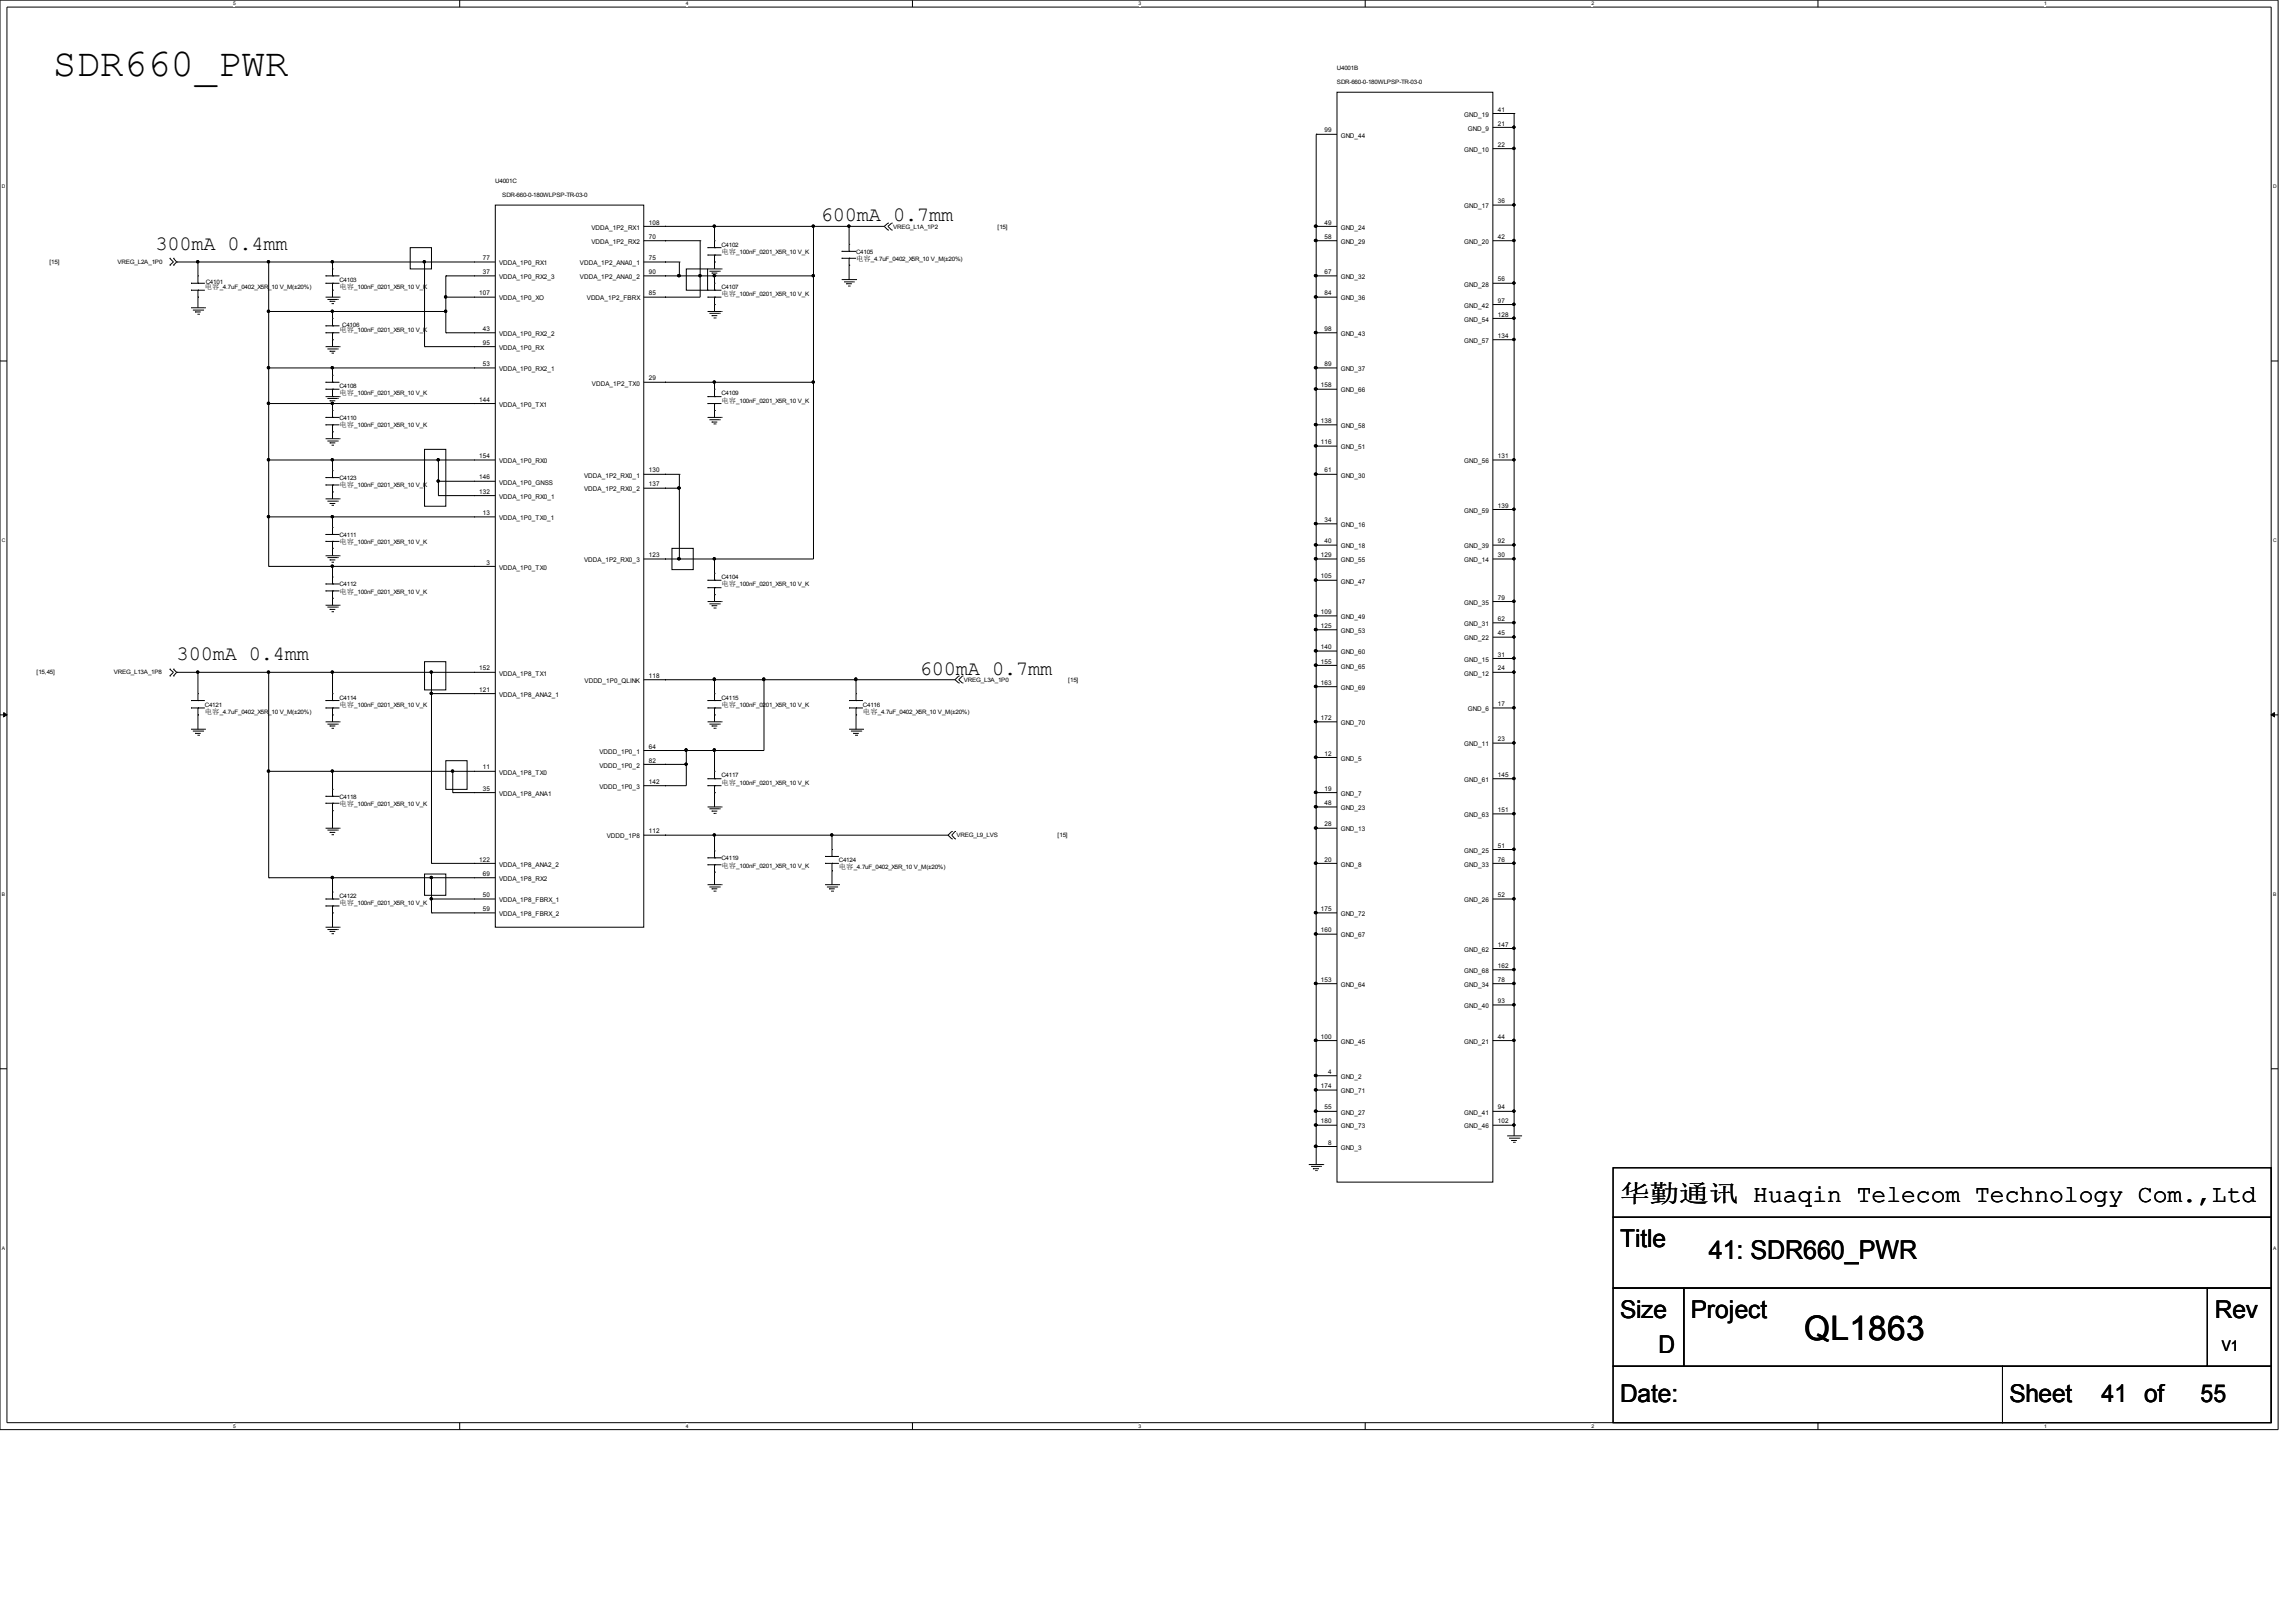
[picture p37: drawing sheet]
<svg xmlns="http://www.w3.org/2000/svg" width="420mm" height="297mm" viewBox="0 0 420 297" stroke-linecap="round" stroke-linejoin="round" font-family="sans-serif">
<defs><g id="words">
<text font-size="7.2" x="9.7" y="14">SDR660_PWR</text>
<text font-size="6.2" x="330.3" y="245.2">QL1863</text>
<text font-size="4.7" x="312.8" y="230.5">41: SDR660_PWR</text>
<g font-size="4.5">
<text x="296.6" y="220">华勤通讯 Huaqin Telecom Technology Com.,Ltd</text>
<text x="296.6" y="228.2">Title</text>
<text x="296.6" y="241.2">Size</text>
<text x="309.5" y="241.2">Project</text>
<text x="405.5" y="241.2">Rev</text>
<text x="303.6" y="247.6">D</text>
<text x="296.6" y="256.7">Date:</text>
<text x="367.9" y="256.7">Sheet</text>
<text x="384.7" y="256.7">41 of</text>
<text x="402.8" y="256.7">55</text>
</g>
<g font-size="3.7">
<text x="150.3" y="40.5">600mA 0.7mm</text>
<text x="28.4" y="45.7">300mA 0.4mm</text>
<text x="32.3" y="120.8">300mA 0.4mm</text>
<text x="168.4" y="123.5">600mA 0.7mm</text>
</g>
<text font-size="2.7" x="406.7" y="247.3">V1</text>
<g font-size="1.3">
<text x="132.1" y="46.4">电容</text>
<text x="156.7" y="47.8">电容</text>
<text x="37.5" y="52.9">电容</text>
<text x="62.1" y="52.9">电容</text>
<text x="132.1" y="54.2">电容</text>
<text x="62.1" y="60.7">电容</text>
<text x="62.1" y="72.3">电容</text>
<text x="132.1" y="73.7">电容</text>
<text x="62.1" y="78.2">电容</text>
<text x="62.1" y="89.2">电容</text>
<text x="62.1" y="99.6">电容</text>
<text x="132.1" y="107.3">电容</text>
<text x="62.1" y="108.7">电容</text>
<text x="37.5" y="130.7">电容</text>
<text x="62.1" y="129.3">电容</text>
<text x="132.1" y="129.3">电容</text>
<text x="158" y="130.7">电容</text>
<text x="132.1" y="143.6">电容</text>
<text x="62.1" y="147.5">电容</text>
<text x="132.1" y="158.8">电容</text>
<text x="153.6" y="159.1">电容</text>
<text x="62.1" y="165.6">电容</text>
</g>
<g font-size="1.2">
<text x="268.1" y="21.4">GND_19</text>
<text x="268.7" y="23.9">GND_9</text>
<text x="274.2" y="20.4">41</text>
<text x="274.2" y="23">21</text>
<text x="242.5" y="24.2">99</text>
<text x="245.4" y="25.2">GND_44</text>
<text x="268.1" y="27.8">GND_10</text>
<text x="274.2" y="26.9">22</text>
<text x="118.8" y="41.1">108</text>
<text x="242.5" y="41.1">49</text>
<text x="268.1" y="38.1">GND_17</text>
<text x="274.2" y="37.2">36</text>
<text x="88.4" y="47.6">77</text>
<text x="108.3" y="44.6">VDDA_1P2_RX2</text>
<text x="108.3" y="42">VDDA_1P2_RX1</text>
<text x="118.8" y="43.7">70</text>
<text x="118.8" y="47.6">75</text>
<text x="242.5" y="43.7">58</text>
<text x="245.4" y="42">GND_24</text>
<text x="245.4" y="44.6">GND_29</text>
<text x="268.1" y="44.6">GND_20</text>
<text x="274.2" y="43.7">42</text>
<text x="88.4" y="50.2">37</text>
<text x="91.4" y="48.5">VDDA_1P0_RX1</text>
<text x="91.4" y="51.1">VDDA_1P0_RX2_3</text>
<text x="106.2" y="48.5">VDDA_1P2_ANA0_1</text>
<text x="106.2" y="51.1">VDDA_1P2_ANA0_2</text>
<text x="118.8" y="50.2">90</text>
<text x="242.5" y="50.2">67</text>
<text x="245.4" y="51.1">GND_32</text>
<text x="268.1" y="52.4">GND_28</text>
<text x="274.2" y="51.5">56</text>
<text x="87.7" y="54">107</text>
<text x="91.4" y="55">VDDA_1P0_XO</text>
<text x="107.4" y="55">VDDA_1P2_FBRX</text>
<text x="118.8" y="54">85</text>
<text x="242.5" y="54">84</text>
<text x="245.4" y="55">GND_36</text>
<text x="268.1" y="56.3">GND_42</text>
<text x="268.1" y="58.9">GND_54</text>
<text x="274.2" y="55.4">97</text>
<text x="274.2" y="57.9">128</text>
<text x="88.4" y="60.6">43</text>
<text x="88.4" y="63.1">95</text>
<text x="91.4" y="61.5">VDDA_1P0_RX2_2</text>
<text x="91.4" y="64">VDDA_1P0_RX</text>
<text x="242.5" y="60.6">98</text>
<text x="245.4" y="61.5">GND_43</text>
<text x="268.1" y="62.8">GND_57</text>
<text x="274.2" y="61.8">134</text>
<text x="88.4" y="67">53</text>
<text x="91.4" y="67.9">VDDA_1P0_RX2_1</text>
<text x="108.4" y="70.6">VDDA_1P2_TX0</text>
<text x="118.8" y="69.6">29</text>
<text x="241.8" y="70.9">158</text>
<text x="242.5" y="67">89</text>
<text x="245.4" y="67.9">GND_37</text>
<text x="245.4" y="71.8">GND_66</text>
<text x="87.7" y="73.5">144</text>
<text x="91.4" y="74.5">VDDA_1P0_TX1</text>
<text x="241.8" y="77.4">138</text>
<text x="87.7" y="83.8">154</text>
<text x="241.8" y="81.3">116</text>
<text x="245.4" y="78.3">GND_58</text>
<text x="245.4" y="82.2">GND_51</text>
<text x="274.2" y="83.8">131</text>
<text x="87.7" y="87.7">146</text>
<text x="91.4" y="84.8">VDDA_1P0_RX0</text>
<text x="91.4" y="88.7">VDDA_1P0_GNSS</text>
<text x="106.9" y="87.4">VDDA_1P2_RX0_1</text>
<text x="106.9" y="89.9">VDDA_1P2_RX0_2</text>
<text x="118.8" y="86.5">130</text>
<text x="118.8" y="89">137</text>
<text x="242.5" y="86.5">61</text>
<text x="245.4" y="87.4">GND_30</text>
<text x="268.1" y="84.8">GND_56</text>
<text x="87.7" y="90.4">132</text>
<text x="88.4" y="94.3">13</text>
<text x="91.4" y="95.2">VDDA_1P0_TX0_1</text>
<text x="91.4" y="91.3">VDDA_1P0_RX0_1</text>
<text x="242.5" y="95.5">34</text>
<text x="268.1" y="93.8">GND_59</text>
<text x="274.2" y="92.9">139</text>
<text x="118.8" y="102">123</text>
<text x="241.8" y="102">129</text>
<text x="242.5" y="99.4">40</text>
<text x="245.4" y="96.5">GND_16</text>
<text x="245.4" y="100.4">GND_18</text>
<text x="268.1" y="100.4">GND_39</text>
<text x="274.2" y="99.4">92</text>
<text x="274.2" y="102">30</text>
<text x="89.1" y="103.3">3</text>
<text x="91.4" y="104.3">VDDA_1P0_TX0</text>
<text x="106.9" y="102.9">VDDA_1P2_RX0_3</text>
<text x="241.8" y="105.9">105</text>
<text x="245.4" y="102.9">GND_55</text>
<text x="245.4" y="106.8">GND_47</text>
<text x="268.1" y="102.9">GND_14</text>
<text x="241.8" y="112.4">109</text>
<text x="245.4" y="113.3">GND_49</text>
<text x="268.1" y="110.7">GND_35</text>
<text x="274.2" y="109.8">79</text>
<text x="274.2" y="113.7">62</text>
<text x="241.8" y="114.9">125</text>
<text x="241.8" y="118.8">140</text>
<text x="245.4" y="115.9">GND_53</text>
<text x="245.4" y="119.7">GND_60</text>
<text x="268.1" y="114.6">GND_31</text>
<text x="268.1" y="117.2">GND_22</text>
<text x="274.2" y="116.3">45</text>
<text x="87.7" y="122.7">152</text>
<text x="91.4" y="123.6">VDDA_1P8_TX1</text>
<text x="107" y="125">VDDD_1P0_QLINK</text>
<text x="118.8" y="124.1">118</text>
<text x="241.8" y="121.4">155</text>
<text x="241.8" y="125.3">163</text>
<text x="245.4" y="122.4">GND_65</text>
<text x="268.1" y="121.1">GND_15</text>
<text x="268.1" y="123.6">GND_12</text>
<text x="274.2" y="120.2">31</text>
<text x="274.2" y="122.7">24</text>
<text x="87.7" y="126.6">121</text>
<text x="91.4" y="127.5">VDDA_1P8_ANA2_1</text>
<text x="241.8" y="131.8">172</text>
<text x="245.4" y="126.3">GND_69</text>
<text x="268.7" y="130.2">GND_6</text>
<text x="274.2" y="129.2">17</text>
<text x="109.7" y="138">VDDD_1P0_1</text>
<text x="118.8" y="137">64</text>
<text x="245.4" y="132.7">GND_70</text>
<text x="268.1" y="136.6">GND_11</text>
<text x="274.2" y="135.7">23</text>
<text x="88.4" y="140.8">11</text>
<text x="91.4" y="141.8">VDDA_1P8_TX0</text>
<text x="109.7" y="140.5">VDDD_1P0_2</text>
<text x="118.8" y="139.6">82</text>
<text x="118.8" y="143.5">142</text>
<text x="242.5" y="138.3">12</text>
<text x="245.4" y="139.2">GND_5</text>
<text x="268.1" y="143.1">GND_61</text>
<text x="274.2" y="142.2">145</text>
<text x="88.4" y="144.7">35</text>
<text x="91.4" y="145.7">VDDA_1P8_ANA1</text>
<text x="109.7" y="144.4">VDDD_1P0_3</text>
<text x="242.5" y="144.7">19</text>
<text x="242.5" y="147.3">48</text>
<text x="245.4" y="145.7">GND_7</text>
<text x="245.4" y="148.3">GND_23</text>
<text x="268.1" y="149.5">GND_63</text>
<text x="274.2" y="148.6">151</text>
<text x="111.1" y="153.4">VDDD_1P8</text>
<text x="118.8" y="152.5">112</text>
<text x="242.5" y="151.2">28</text>
<text x="245.4" y="152.2">GND_13</text>
<text x="274.2" y="155.1">51</text>
<text x="87.7" y="157.7">122</text>
<text x="88.4" y="160.3">69</text>
<text x="91.4" y="158.6">VDDA_1P8_ANA2_2</text>
<text x="91.4" y="161.2">VDDA_1P8_RX2</text>
<text x="242.5" y="157.7">20</text>
<text x="245.4" y="158.6">GND_8</text>
<text x="268.1" y="156.1">GND_25</text>
<text x="268.1" y="158.6">GND_33</text>
<text x="274.2" y="157.7">76</text>
<text x="88.4" y="164.2">50</text>
<text x="88.4" y="166.7">59</text>
<text x="91.4" y="165.1">VDDA_1P8_FBRX_1</text>
<text x="91.4" y="167.7">VDDA_1P8_FBRX_2</text>
<text x="241.8" y="166.7">175</text>
<text x="245.4" y="167.7">GND_72</text>
<text x="268.1" y="165.1">GND_26</text>
<text x="274.2" y="164.2">52</text>
<text x="241.8" y="170.6">160</text>
<text x="245.4" y="171.6">GND_67</text>
<text x="274.2" y="173.3">147</text>
<text x="241.8" y="179.7">153</text>
<text x="268.1" y="174.2">GND_62</text>
<text x="268.1" y="178.1">GND_68</text>
<text x="274.2" y="177.2">162</text>
<text x="274.2" y="179.7">78</text>
<text x="245.4" y="180.6">GND_64</text>
<text x="268.1" y="180.6">GND_34</text>
<text x="268.1" y="184.5">GND_40</text>
<text x="274.2" y="183.6">93</text>
<text x="241.8" y="190.1">100</text>
<text x="245.4" y="191">GND_45</text>
<text x="268.1" y="191">GND_21</text>
<text x="274.2" y="190.1">44</text>
<text x="243.2" y="196.5">4</text>
<text x="245.4" y="197.5">GND_2</text>
<text x="241.8" y="199.2">174</text>
<text x="242.5" y="203.1">55</text>
<text x="245.4" y="200.1">GND_71</text>
<text x="245.4" y="204">GND_27</text>
<text x="268.1" y="204">GND_41</text>
<text x="274.2" y="203.1">94</text>
<text x="241.8" y="205.6">180</text>
<text x="243.2" y="209.5">8</text>
<text x="245.4" y="206.5">GND_73</text>
<text x="268.1" y="206.5">GND_46</text>
<text x="274.2" y="205.6">102</text>
<text x="245.4" y="210.4">GND_3</text>
</g>
<g font-size="1.1">
<text x="244.8" y="12.7">U4001B</text>
<text x="244.8" y="15.4">SDR-660-0-180WLPSP-TR-03-0</text>
<text x="90.7" y="33.5">U4001C</text>
<text x="91.9" y="36.1">SDR-660-0-180WLPSP-TR-03-0</text>
<text x="163.5" y="41.9">VREG_L1A_1P2</text>
<text x="182.6" y="41.9">[15]</text>
<text x="132.1" y="45.2">C4102</text>
<text x="134.8" y="46.4">_100nF_0201_X5R_10 V_K</text>
<text x="156.7" y="46.4">C4105</text>
<text x="159.4" y="47.8">_4.7uF_0402_X5R_10 V_M(±20%)</text>
<text x="9.1" y="48.3">[15]</text>
<text x="21.5" y="48.3">VREG_L2A_1P0</text>
<text x="37.7" y="52">C4101</text>
<text x="40.2" y="52.9">_4.7uF_0402_X5R_10 V_M(±20%)</text>
<text x="62.1" y="51.6">C4103</text>
<text x="64.9" y="52.9">_100nF_0201_X5R_10 V_K</text>
<text x="132.1" y="52.9">C4107</text>
<text x="62.7" y="59.8">C4106</text>
<text x="134.8" y="54.2">_100nF_0201_X5R_10 V_K</text>
<text x="64.9" y="60.7">_100nF_0201_X5R_10 V_K</text>
<text x="62.1" y="71.1">C4108</text>
<text x="62.1" y="76.9">C4110</text>
<text x="64.9" y="72.3">_100nF_0201_X5R_10 V_K</text>
<text x="132.1" y="72.3">C4109</text>
<text x="134.8" y="73.7">_100nF_0201_X5R_10 V_K</text>
<text x="64.9" y="78.2">_100nF_0201_X5R_10 V_K</text>
<text x="62.1" y="87.9">C4123</text>
<text x="64.9" y="89.2">_100nF_0201_X5R_10 V_K</text>
<text x="62.1" y="98.2">C4111</text>
<text x="64.9" y="99.6">_100nF_0201_X5R_10 V_K</text>
<text x="62.1" y="107.3">C4112</text>
<text x="132.1" y="106">C4104</text>
<text x="134.8" y="107.3">_100nF_0201_X5R_10 V_K</text>
<text x="64.9" y="108.7">_100nF_0201_X5R_10 V_K</text>
<text x="6.7" y="123.4">[15,45]</text>
<text x="20.8" y="123.4">VREG_L13A_1P8</text>
<text x="176.4" y="124.8">VREG_L3A_1P0</text>
<text x="195.6" y="124.8">[15]</text>
<text x="37.5" y="129.3">C4121</text>
<text x="40.2" y="130.7">_4.7uF_0402_X5R_10 V_M(±20%)</text>
<text x="62.1" y="128">C4114</text>
<text x="64.9" y="129.3">_100nF_0201_X5R_10 V_K</text>
<text x="132.1" y="128">C4115</text>
<text x="134.8" y="129.3">_100nF_0201_X5R_10 V_K</text>
<text x="158" y="129.3">C4116</text>
<text x="160.7" y="130.7">_4.7uF_0402_X5R_10 V_M(±20%)</text>
<text x="132.1" y="142.3">C4117</text>
<text x="134.8" y="143.6">_100nF_0201_X5R_10 V_K</text>
<text x="62.1" y="146.2">C4118</text>
<text x="64.9" y="147.5">_100nF_0201_X5R_10 V_K</text>
<text x="175.1" y="153.3">VREG_L9_LVS</text>
<text x="193.6" y="153.3">[15]</text>
<text x="132.1" y="157.4">C4119</text>
<text x="134.8" y="158.8">_100nF_0201_X5R_10 V_K</text>
<text x="153.6" y="157.8">C4124</text>
<text x="156.3" y="159.1">_4.7uF_0402_X5R_10 V_M(±20%)</text>
<text x="62.1" y="164.4">C4122</text>
<text x="64.9" y="165.6">_100nF_0201_X5R_10 V_K</text>
</g>
<g font-size=".9">
<text x="42.7" y="1">5</text>
<text x="125.6" y="1">4</text>
<text x="208.4" y="1">3</text>
<text x="291.3" y="1">2</text>
<text x="374.2" y="1">1</text>
<text x=".3" y="34.4">D</text>
<text x="416.1" y="34.4">D</text>
<text x=".3" y="99.2">C</text>
<text x="416.1" y="99.2">C</text>
<text x=".3" y="163.9">B</text>
<text x="416.1" y="163.9">B</text>
<text x=".3" y="228.7">A</text>
<text x="416.1" y="228.7">A</text>
<text x="42.7" y="261.3">5</text>
<text x="125.6" y="261.3">4</text>
<text x="208.4" y="261.3">3</text>
<text x="291.3" y="261.3">2</text>
<text x="374.2" y="261.3">1</text>
</g>
</g></defs>
<path d="M0 0h417.1v261.6h-417.1zM1.3 1.3h414.5v259.1h-414.5z" fill="none" stroke="#000" stroke-width=".18"/>
<g fill="#fff">
<path d="M42.7 .2h.3v.9h-.3z"/>
<path d="M42.7 260.5h.3v1h-.3z"/>
</g>
<path d="M84.2 0v1.3M84.2 260.4v1.2" fill="none" stroke="#000" stroke-width=".18"/>
<g fill="#fff">
<path d="M125.6 .2h.3v.9h-.3z"/>
<path d="M125.6 260.5h.3v1h-.3z"/>
</g>
<path d="M167 0v1.3M167 260.4v1.2" fill="none" stroke="#000" stroke-width=".18"/>
<g fill="#fff">
<path d="M208.4 .2h.4v.9h-.4z"/>
<path d="M208.4 260.5h.4v1h-.4z"/>
</g>
<path d="M249.9 0v1.3M249.9 260.4v1.2" fill="none" stroke="#000" stroke-width=".18"/>
<g fill="#fff">
<path d="M291.3 .2h.4v.9h-.4z"/>
<path d="M291.3 260.5h.4v1h-.4z"/>
</g>
<path d="M332.8 0v1.3M332.8 260.4v1.2" fill="none" stroke="#000" stroke-width=".18"/>
<g fill="#fff">
<path d="M374.2 .2h.4v.9h-.4z"/>
<path d="M374.2 260.5h.4v1h-.4z"/>
<path d="M.3 33.6h.5v1h-.5z"/>
<path d="M416.1 33.6h.5v1h-.5z"/>
<path d="M.3 98.4h.5v.9h-.5z"/>
<path d="M416.1 98.4h.5v.9h-.5z"/>
</g>
<path d="M0 66.1h1.3M415.8 66.1h1.3" fill="none" stroke="#000" stroke-width=".18"/>
<g fill="#fff">
<path d="M.3 163.2h.5v.9h-.5z"/>
<path d="M416.1 163.2h.5v.9h-.5z"/>
</g>
<path d="M0 130.8h1.3M415.8 130.8h1.3" fill="none" stroke="#000" stroke-width=".18"/>
<path d="M.7 130.4l.6 .4-.6 .4zM415.8 130.8l.6-.4v.8z" fill="#000" stroke="#000" stroke-width=".18"/>
<g fill="#fff">
<path d="M.3 228h.5v.9h-.5z"/>
<path d="M416.1 228h.5v.9h-.5z"/>
</g>
<g fill="none" stroke="#000" stroke-width=".18">
<path d="M244.8 16.9h28.5v199.5h-28.5zM90.7 37.5h27.2v132.2h-27.2zM241 24.6h.1M241 24.6h3.8M241 24.6v188.5M273.3 20.8h3.9M273.3 23.3h3.9M273.3 27.2h3.9M273.3 37.5h3.9M277.2 20.8h.1M277.2 23.3h.1M277.2 27.2h.1"/>
<path d="M277.2 37.5h.1M277.2 20.8v187.1M31.1 47.3h.1M31.1 48.5h.1M31.1 47.3l.6 .6-.6 .6M31.7 48.5h.1M31.7 47.3h.1M31.7 47.3l.6 .6M32.3 47.9h.1M32.3 47.9l-.6 .6M32.3 47.9h58.4M35 51.8h.1"/>
<path d="M35 53.1h.1M35 56.3h2.5M35 51.8h2.5M35 53.1h2.5M35.3 56.8h1.9M35.7 57.1h.1M35.7 57.1h1M36.2 57.5h.2M36.2 51.8h.1M36.2 53.1h.1M36.2 50.5h.1M36.2 54.4h.1"/>
<path d="M36.2 47.9h.1M36.2 47.9v3.9M36.2 53.1v3.2M36.4 57.5h.1M37.2 56.8h.1M37.5 56.3h.1M49.2 57h.1M49.2 47.9h.1M49.2 57h32.4M49.2 47.9v55.8M59.6 59.6h.1M59.6 50.5h.1"/>
<path d="M59.6 51.8h.1M59.6 54.4h2.5M59.6 50.5h2.5M59.6 51.8h2.5M59.6 59.6h2.5M59.9 54.8h1.9M60.4 55.1h.1M60.4 55.1h1M60.7 55.6h.3M60.9 59.6h.1M60.9 58.3h.1M60.9 50.5h.1"/>
<path d="M60.9 51.8h.1M60.9 49.2h.1M60.9 53.1h.1M60.9 57h.1M60.9 47.9h.1M60.9 47.9v2.6M60.9 51.8v2.6M60.9 57v2.6M61 55.6h.1M61.8 54.8h.1M62.1 54.4h.1M75.1 45.3h3.9v3.9h-3.9z"/>
<path d="M77.7 47.9h.1M77.7 47.9v15.5M81.6 50.5h.1M81.6 54.4h.1M81.6 57h.1M81.6 54.4h9.1M81.6 50.5h9.1M81.6 50.5v10.4M86.8 47.9h.1M86.8 50.5h.1M86.8 54.4h.1M117.9 47.9h6.5"/>
<path d="M117.9 50.5h31M117.9 44.1h10.3M117.9 41.4h44M121.8 44.1h.1M121.8 47.9h.1M121.8 50.5h.1M121.8 54.4h.1M121.8 41.4h.1M124.4 50.5h.1M124.4 47.9h.1M124.4 47.9v2.6M125.6 49.2h3.9v3.9h-3.9z"/>
<path d="M128.2 44.1h.1M128.2 50.5h.1M128.2 44.1v10.3h-10.3M129.5 45.3h.1M129.5 46.7h.1M129.5 53.1h.1M129.5 54.4h.1M129.5 54.4h2.6M129.5 57h2.6M129.5 49.2h2.6M129.5 45.3h2.6M129.5 46.7h2.6"/>
<path d="M129.5 53.1h2.6M129.9 57.3h1.8M129.9 49.6h1.8M130.3 57.8h.1M130.3 50h.1M130.3 57.8h1M130.3 50h1M130.6 58.2h.4M130.6 50.4h.4M130.8 45.3h.1M130.8 46.7h.1M130.8 44.1h.1"/>
<path d="M130.8 47.9h.1M130.8 53.1h.1M130.8 54.4h.1M130.8 51.8h.1M130.8 55.7h.1M130.8 41.4h.1M130.8 50.5h.1M130.8 41.4v3.9M130.8 46.7v2.5M130.8 50.5v2.6M130.8 54.4v2.6M131 58.2h.1"/>
<path d="M131 50.4h.1M131.7 57.3h.1M131.7 49.6h.1M132.1 57h.1M132.1 49.2h.1M148.9 41.4h.1M148.9 50.5h.1M148.9 41.4v60.9h-31M154.1 46h.1M154.1 47.3h.1M154.1 51.2h2.6M154.1 46h2.6"/>
<path d="M154.1 47.3h2.6M154.5 51.6h1.8M154.9 51.9h.1M154.9 51.9h1.1M155.3 52.4h.2M155.4 46h.1M155.4 47.3h.1M155.4 44.7h.1M155.4 48.5h.1M155.4 41.4h.1M155.4 41.4v4.6M155.4 47.3v3.9"/>
<path d="M155.5 52.4h.1M156.3 51.6h.1M156.7 51.2h.1M161.9 41.4l.7 .7M162.6 40.8h.1M162.6 42.1h.1M162.6 40.8l-.7 .6M163.2 42.1h.1M163.2 40.8h.1M163.2 40.8l-.6 .6 .6 .7M241 41.4h.1M241 44.1h.1"/>
<path d="M241 50.5h.1M241 54.4h.1M241 54.4h3.8M241 50.5h3.8M241 44.1h3.8M241 41.4h3.8M273.3 44.1h3.9M273.3 51.8h3.9M273.3 55.7h3.9M273.3 58.3h3.9M277.2 44.1h.1M277.2 51.8h.1"/>
<path d="M277.2 55.7h.1M277.2 58.3h.1M49.2 73.9h.1M49.2 67.3h.1M49.2 67.3h41.5M49.2 73.9h41.5M59.6 60.9h.1M59.6 76.4h.1M59.6 77.8h.1M59.6 70h.1M59.6 71.2h.1M59.6 72.6h2.5"/>
<path d="M59.6 63.4h2.5M59.6 76.4h2.5M59.6 60.9h2.5M59.6 70h2.5M59.6 77.8h2.5M59.6 71.2h2.5M59.9 72.9h1.9M59.9 63.9h1.9M60.4 73.3h.1M60.4 64.3h.1M60.4 73.3h1M60.4 64.3h1"/>
<path d="M60.7 73.7h.3M60.7 64.6h.3M60.9 60.9h.1M60.9 62.2h.1M60.9 76.4h.1M60.9 77.8h.1M60.9 75.1h.1M60.9 79h.1M60.9 70h.1M60.9 71.2h.1M60.9 68.7h.1M60.9 72.6h.1"/>
<path d="M60.9 67.3h.1M60.9 73.9h.1M60.9 60.9v2.5M60.9 67.3v2.7M60.9 71.2v1.4M60.9 73.9v2.5M60.9 77.8v2.5M61 73.7h.1M61 64.6h.1M61.8 72.9h.1M61.8 63.9h.1M62.1 72.6h.1"/>
<path d="M62.1 63.4h.1M77.7 63.4h.1M77.7 63.4h13M81.6 60.9h.1M81.6 60.9h9.1M86.8 60.9h.1M86.8 63.4h.1M86.8 67.3h.1M86.8 73.9h.1M117.9 70h31M121.8 70h.1M129.5 72.6h.1"/>
<path d="M129.5 73.9h.1M129.5 72.6h2.6M129.5 76.4h2.6M129.5 73.9h2.6M129.9 76.8h1.8M130.3 77.2h.1M130.3 77.2h1M130.6 77.6h.4M130.8 72.6h.1M130.8 73.9h.1M130.8 71.2h.1M130.8 75.1h.1"/>
<path d="M130.8 70h.1M130.8 70v2.6M130.8 73.9v2.5M131 77.6h.1M131.7 76.8h.1M132.1 76.4h.1M148.9 70h.1M241 60.9h.1M241 67.3h.1M241 71.2h.1M241 77.8h.1M241 60.9h3.8"/>
<path d="M241 67.3h3.8M241 77.8h3.8M241 71.2h3.8M273.3 62.2h3.9M277.2 62.2h.1M49.2 94.6h.1M49.2 84.2h.1M49.2 84.2h41.5M49.2 94.6h41.5M59.6 87.4h.1M59.6 88.8h.1M59.6 97.8h.1"/>
<path d="M59.6 99.1h.1M59.6 91.3h2.5M59.6 80.3h2.5M59.6 87.4h2.5M59.6 88.8h2.5M59.6 97.8h2.5M59.6 99.1h2.5M59.9 91.7h1.9M59.9 80.7h1.9M60.4 92.1h.1M60.4 81.1h.1M60.4 92.1h1"/>
<path d="M60.4 81.1h1M60.7 92.5h.3M60.7 81.5h.3M60.9 87.4h.1M60.9 88.8h.1M60.9 86.1h.1M60.9 90h.1M60.9 97.8h.1M60.9 99.1h.1M60.9 96.5h.1M60.9 94.6h.1M60.9 84.2h.1"/>
<path d="M60.9 84.2v3.2M60.9 88.8v2.5M60.9 94.6v3.2M60.9 99.1v2.6M61 92.5h.1M61 81.5h.1M61.8 91.7h.1M61.8 80.7h.1M62.1 91.3h.1M62.1 80.3h.1M77.7 82.2h3.9v10.5h-3.9zM80.3 84.2h.1"/>
<path d="M80.3 88.1h.1M80.3 90.7h.1M80.3 88.1h10.4M80.3 90.7h10.4M80.3 84.2v6.5M86.8 84.2h.1M86.8 88.1h.1M86.8 94.6h.1M86.8 90.7h.1M117.9 86.8h6.5M117.9 89.4h6.5M121.8 86.8h.1"/>
<path d="M121.8 89.4h.1M124.4 89.4h.1M124.4 86.8h.1M124.4 86.8v15.5M241 81.6h.1M241 86.8h.1M241 95.9h.1M241 99.8h.1M241 86.8h3.8M241 81.6h3.8M241 95.9h3.8M241 99.8h3.8"/>
<path d="M273.3 84.2h3.9M273.3 99.8h3.9M273.3 93.2h3.9M277.2 84.2h.1M277.2 93.2h.1M277.2 99.8h.1M49.2 103.7h.1M49.2 103.7h41.5M59.6 106.9h.1M59.6 108.1h.1M59.6 110.8h2.5M59.6 101.7h2.5"/>
<path d="M59.6 106.9h2.5M59.6 108.1h2.5M59.9 111.1h1.9M59.9 102.1h1.9M60.4 111.5h.1M60.4 102.5h.1M60.4 111.5h1M60.4 102.5h1M60.7 112h.3M60.7 102.9h.3M60.9 100.4h.1M60.9 106.9h.1"/>
<path d="M60.9 108.1h.1M60.9 105.6h.1M60.9 109.5h.1M60.9 103.7h.1M60.9 103.7v3.2M60.9 108.1v2.7M61 112h.1M61 102.9h.1M61.8 111.1h.1M61.8 102.1h.1M62.1 110.8h.1M62.1 101.7h.1"/>
<path d="M86.8 103.7h.1M121.8 102.3h.1M123 100.4h3.9v3.9h-3.9zM124.4 102.3h.1M129.5 106.2h.1M129.5 107.6h.1M129.5 110.1h2.6M129.5 106.2h2.6M129.5 107.6h2.6M129.9 110.5h1.8M130.3 110.9h.1M130.3 110.9h1"/>
<path d="M130.6 111.3h.4M130.8 106.2h.1M130.8 107.6h.1M130.8 104.9h.1M130.8 108.8h.1M130.8 102.3h.1M130.8 102.3v3.9M130.8 107.6v2.5M131 111.3h.1M131.7 110.5h.1M132.1 110.1h.1M241 102.3h.1"/>
<path d="M241 106.2h.1M241 112.7h.1M241 115.3h.1M241 119.2h.1M241 102.3h3.8M241 106.2h3.8M241 112.7h3.8M241 115.3h3.8M241 119.2h3.8M273.3 110.1h3.9M273.3 102.3h3.9M273.3 114h3.9"/>
<path d="M273.3 116.6h3.9M277.2 102.3h.1M277.2 110.1h.1M277.2 114h.1M277.2 116.6h.1M31.1 122.5h.1M31.1 123.7h.1M31.1 122.5l.6 .5-.6 .7M31.7 123.7h.1M31.7 122.5h.1M31.7 122.5l.6 .5M32.3 123h.1"/>
<path d="M32.3 123l-.6 .7M32.3 123h58.4M35 128.2h.1M35 129.6h.1M35 133.5h2.5M35 128.2h2.5M35 129.6h2.5M35.3 133.8h1.9M35.7 134.2h.1M35.7 134.2h1M36.2 134.6h.2M36.2 128.2h.1"/>
<path d="M36.2 129.6h.1M36.2 126.9h.1M36.2 130.8h.1M36.2 123h.1M36.2 123v5.2M36.2 129.6v3.9M36.4 134.6h.1M37.2 133.8h.1M37.5 133.5h.1M49.2 123h.1M49.2 123v37.6M59.6 128.2h.1"/>
<path d="M59.6 129.6h.1M59.6 132.1h2.5M59.6 128.2h2.5M59.6 129.6h2.5M59.9 132.5h1.9M60.4 132.9h.1M60.4 132.9h1M60.7 133.3h.3M60.9 128.2h.1M60.9 129.6h.1M60.9 126.9h.1M60.9 130.8h.1"/>
<path d="M60.9 123h.1M60.9 123v5.2M60.9 129.6v2.5M61 133.3h.1M61.8 132.5h.1M62.1 132.1h.1M77.7 121.1h3.9v5.2h-3.9zM79 123h.1M79 126.9h.1M79 126.9h11.7M79 123v35M81.6 139.2h3.9v5.3h-3.9z"/>
<path d="M86.8 123h.1M86.8 126.9h.1M117.9 124.4h56.9M117.9 139.9h7.7M121.8 124.4h.1M121.8 137.4h.1M121.8 139.9h.1M125.6 137.4h.1M125.6 139.9h.1M125.6 137.4v6.4h-7.7M129.5 128.2h.1M129.5 129.6h.1"/>
<path d="M129.5 132.1h2.6M129.5 128.2h2.6M129.5 129.6h2.6M129.9 132.5h1.8M130.3 132.9h.1M130.3 132.9h1M130.6 133.3h.4M130.8 128.2h.1M130.8 129.6h.1M130.8 126.9h.1M130.8 130.8h.1M130.8 124.4h.1"/>
<path d="M130.8 137.4h.1M130.8 124.4v3.8M130.8 129.6v2.5M130.8 137.4v5.1M131 133.3h.1M131.7 132.5h.1M132.1 132.1h.1M139.9 124.4h.1M139.9 124.4v13h-22M155.4 128.2h.1M155.4 129.6h.1M155.4 133.5h2.6"/>
<path d="M155.4 128.2h2.6M155.4 129.6h2.6M155.8 133.8h1.8M156.2 134.2h.1M156.2 134.2h1M156.5 134.6h.4M156.7 128.2h.1M156.7 129.6h.1M156.7 126.9h.1M156.7 130.8h.1M156.7 124.4h.1M156.7 124.4v3.8"/>
<path d="M156.7 129.6v3.9M156.9 134.6h.1M157.6 133.8h.1M158 133.5h.1M174.8 124.4l.7 .6M175.5 123.7h.1M175.5 125h.1M175.5 123.7l-.7 .7M176.2 125h.1M176.2 123.7h.1M176.2 123.7l-.7 .7 .7 .6M241 121.8h.1"/>
<path d="M241 125.7h.1M241 132.1h.1M241 138.6h.1M241 132.1h3.8M241 121.8h3.8M241 125.7h3.8M241 138.6h3.8M273.3 123h3.9M273.3 129.6h3.9M273.3 120.5h3.9M273.3 136h3.9M277.2 120.5h.1"/>
<path d="M277.2 123h.1M277.2 129.6h.1M277.2 136h.1M49.2 141.2h.1M49.2 141.2h41.5M59.6 145.7h.1M59.6 147h.1M59.6 151.6h2.5M59.6 145.7h2.5M59.6 147h2.5M59.9 151.9h1.9M60.4 152.3h.1"/>
<path d="M60.4 152.3h1M60.7 152.8h.3M60.9 145.7h.1M60.9 147h.1M60.9 144.5h.1M60.9 148.4h.1M60.9 141.2h.1M60.9 141.2v4.5M60.9 147v4.6M61 152.8h.1M61.8 151.9h.1M62.1 151.6h.1"/>
<path d="M77.7 160h3.9v3.9h-3.9zM79 158h.1M79 158h11.7M82.9 141.2h.1M82.9 145.1h.1M82.9 145.1h7.8M82.9 141.2v3.9M86.8 141.2h.1M86.8 145.1h.1M86.8 158h.1M117.9 152.9h55.7M121.8 143.8h.1"/>
<path d="M121.8 152.9h.1M129.5 157h.1M129.5 158.3h.1M129.5 142.5h.1M129.5 143.8h.1M129.5 147.7h2.6M129.5 143.8h2.6M129.5 157h2.6M129.5 158.3h2.6M129.5 142.5h2.6M129.9 148h1.8M130.3 148.4h.1"/>
<path d="M130.3 148.4h1M130.6 148.9h.4M130.8 157h.1M130.8 158.3h.1M130.8 155.7h.1M130.8 159.6h.1M130.8 142.5h.1M130.8 143.8h.1M130.8 141.2h.1M130.8 145.1h.1M130.8 152.9h.1M130.8 143.8v3.9"/>
<path d="M130.8 152.9v4.1M130.8 158.3v3.6M131 148.9h.1M131.7 148h.1M132.1 147.7h.1M151 156.7h.1M151 158h.1M151 158h2.6M151 156.7h2.6M152.3 156.7h.1M152.3 158h.1M152.3 155.5h.1"/>
<path d="M152.3 159.4h.1M152.3 152.9h.1M152.3 152.9v3.8M152.3 158v3.9M173.6 152.9h.1M173.6 152.9l.6 .6M174.2 152.2h.1M174.2 153.5h.1M174.2 152.2l-.6 .7M174.8 153.5h.1M174.8 152.2h.1M174.8 152.2l-.6 .7 .6 .6"/>
<path d="M241 145.1h.1M241 147.7h.1M241 151.6h.1M241 158h.1M241 147.7h3.8M241 151.6h3.8M241 145.1h3.8M241 158h3.8M273.3 158h3.9M273.3 142.5h3.9M273.3 149h3.9M273.3 155.5h3.9"/>
<path d="M277.2 142.5h.1M277.2 149h.1M277.2 155.5h.1M277.2 158h.1M49.2 160.6h.1M49.2 160.6h41.5M59.6 164.5h.1M59.6 165.8h.1M59.6 169.7h2.5M59.6 164.5h2.5M59.6 165.8h2.5M59.9 170.1h1.9"/>
<path d="M60.4 170.5h.1M60.4 170.5h1M60.7 170.9h.3M60.9 164.5h.1M60.9 165.8h.1M60.9 163.3h.1M60.9 167.1h.1M60.9 160.6h.1M60.9 160.6v3.9M60.9 165.8v3.9M61 170.9h.1M61.8 170.1h.1"/>
<path d="M62.1 169.7h.1M79 160.6h.1M79 164.5h.1M79 167.1h.1M79 164.5h11.7M79 167.1h11.7M79 160.6v6.5M86.8 160.6h.1M86.8 164.5h.1M86.8 167.1h.1M129.5 161.9h2.6M129.9 162.3h1.8"/>
<path d="M130.3 162.7h.1M130.3 162.7h1M130.6 163.1h.4M131 163.1h.1M131.7 162.3h.1M132.1 161.9h.1M151 161.9h2.6M151.4 162.3h1.8M151.8 162.7h.1M151.8 162.7h1M152.1 163.1h.4M152.5 163.1h.1"/>
<path d="M153.2 162.3h.1M153.6 161.9h.1M241 167.1h.1M241 171h.1M241 167.1h3.8M241 171h3.8M273.3 164.5h3.9M273.3 173.6h3.9M273.3 177.5h3.9M277.2 164.5h.1M277.2 173.6h.1M277.2 177.5h.1"/>
<path d="M0 195.6h1.3M241 180h.1M241 190.4h.1M241 196.9h.1M241 199.5h.1M241 180h3.8M241 190.4h3.8M241 196.9h3.8M241 199.5h3.8M273.3 180h3.9M273.3 190.4h3.9M273.3 183.9h3.9"/>
<path d="M277.2 180h.1M277.2 183.9h.1M277.2 190.4h.1M415.8 195.6h1.3M239.6 213.1h2.6M240 213.5h1.8M240.4 213.9h.1M240.4 213.9h1.1M240.8 214.2h.2M241 203.4h.1M241 205.9h.1M241 209.8h.1"/>
<path d="M241 203.4h3.8M241 205.9h3.8M241 209.8h3.8M241 214.2h.1M241.8 213.5h.1M242.2 213.1h.1M273.3 203.4h3.9M273.3 205.9h3.9M275.9 207.9h2.6M276.3 208.3h1.8M276.7 208.7h.1M276.7 208.7h1"/>
<path d="M277 209.1h.3M277.2 203.4h.1M277.2 205.9h.1M277.3 209.1h.1M278.1 208.3h.1M278.5 207.9h.1M295.3 213.7h120.5v9.1h-120.5zM295.3 222.8h120.5v12.9h-120.5zM295.3 235.7h13v14.3h-13zM308.3 235.7h95.8v14.3h-95.8zM404.1 235.7h11.7v14.3h-11.7zM295.3 250h71.3v10.4h-71.3z"/>
<path d="M366.6 250h49.2v10.4h-49.2z"/>
</g>
<g fill="#000" stroke="#000" stroke-width=".18">
<path d="M124.1 50.3h.4v.3h-.4z" fill-rule="evenodd"/>
<path d="M124.1 50.3h.4v.3h-.4z" fill-rule="evenodd"/>
<path d="M240.7 41.2h.4v.3h-.4z" fill-rule="evenodd"/>
<path d="M240.7 50.3h.4v.3h-.4z" fill-rule="evenodd"/>
<path d="M240.7 43.9h.4v.3h-.4z" fill-rule="evenodd"/>
<path d="M240.7 54.2h.4v.3h-.4z" fill-rule="evenodd"/>
<path d="M240.7 41.2h.4v.3h-.4z" fill-rule="evenodd"/>
<path d="M240.7 50.3h.4v.3h-.4z" fill-rule="evenodd"/>
<path d="M240.7 43.9h.4v.3h-.4z" fill-rule="evenodd"/>
<path d="M240.7 54.2h.4v.3h-.4z" fill-rule="evenodd"/>
<path d="M240.7 67.1h.4v.3h-.4z" fill-rule="evenodd"/>
<path d="M240.7 60.7h.4v.3h-.4z" fill-rule="evenodd"/>
<path d="M240.7 77.6h.4v.3h-.4z" fill-rule="evenodd"/>
<path d="M240.7 71h.4v.3h-.4z" fill-rule="evenodd"/>
<path d="M240.7 67.1h.4v.3h-.4z" fill-rule="evenodd"/>
<path d="M240.7 60.7h.4v.3h-.4z" fill-rule="evenodd"/>
<path d="M240.7 77.6h.4v.3h-.4z" fill-rule="evenodd"/>
<path d="M240.7 71h.4v.3h-.4z" fill-rule="evenodd"/>
<path d="M124.1 89.2h.4v.3h-.4z" fill-rule="evenodd"/>
<path d="M124.1 89.2h.4v.3h-.4z" fill-rule="evenodd"/>
<path d="M240.7 86.6h.4v.3h-.4z" fill-rule="evenodd"/>
<path d="M240.7 81.5h.4v.3h-.4z" fill-rule="evenodd"/>
<path d="M240.7 99.6h.4v.3h-.4z" fill-rule="evenodd"/>
<path d="M240.7 95.7h.4v.3h-.4z" fill-rule="evenodd"/>
<path d="M240.7 86.6h.4v.3h-.4z" fill-rule="evenodd"/>
<path d="M240.7 81.5h.4v.3h-.4z" fill-rule="evenodd"/>
<path d="M240.7 99.6h.4v.3h-.4z" fill-rule="evenodd"/>
<path d="M240.7 95.7h.4v.3h-.4z" fill-rule="evenodd"/>
<path d="M124.1 102.1h.4v.3h-.4z" fill-rule="evenodd"/>
<path d="M124.1 102.1h.4v.3h-.4z" fill-rule="evenodd"/>
<path d="M240.7 102.1h.4v.3h-.4z" fill-rule="evenodd"/>
<path d="M240.7 112.5h.4v.3h-.4z" fill-rule="evenodd"/>
<path d="M240.7 106h.4v.3h-.4z" fill-rule="evenodd"/>
<path d="M240.7 119h.4v.3h-.4z" fill-rule="evenodd"/>
<path d="M240.7 115.1h.4v.3h-.4z" fill-rule="evenodd"/>
<path d="M240.7 102.1h.4v.3h-.4z" fill-rule="evenodd"/>
<path d="M240.7 112.5h.4v.3h-.4z" fill-rule="evenodd"/>
<path d="M240.7 106h.4v.3h-.4z" fill-rule="evenodd"/>
<path d="M240.7 119h.4v.3h-.4z" fill-rule="evenodd"/>
<path d="M240.7 115.1h.4v.3h-.4z" fill-rule="evenodd"/>
<path d="M240.7 121.6h.4v.3h-.4z" fill-rule="evenodd"/>
<path d="M240.7 131.9h.4v.3h-.4z" fill-rule="evenodd"/>
<path d="M240.7 125.5h.4v.3h-.4z" fill-rule="evenodd"/>
<path d="M240.7 138.4h.4v.3h-.4z" fill-rule="evenodd"/>
<path d="M240.7 121.6h.4v.3h-.4z" fill-rule="evenodd"/>
<path d="M240.7 131.9h.4v.3h-.4z" fill-rule="evenodd"/>
<path d="M240.7 125.5h.4v.3h-.4z" fill-rule="evenodd"/>
<path d="M240.7 138.4h.4v.3h-.4z" fill-rule="evenodd"/>
<path d="M240.7 144.9h.4v.3h-.4z" fill-rule="evenodd"/>
<path d="M240.7 151.4h.4v.3h-.4z" fill-rule="evenodd"/>
<path d="M240.7 147.5h.4v.3h-.4z" fill-rule="evenodd"/>
<path d="M240.7 157.8h.4v.3h-.4z" fill-rule="evenodd"/>
<path d="M240.7 144.9h.4v.3h-.4z" fill-rule="evenodd"/>
<path d="M240.7 151.4h.4v.3h-.4z" fill-rule="evenodd"/>
<path d="M240.7 147.5h.4v.3h-.4z" fill-rule="evenodd"/>
<path d="M240.7 157.8h.4v.3h-.4z" fill-rule="evenodd"/>
<path d="M240.7 166.9h.4v.3h-.4z" fill-rule="evenodd"/>
<path d="M240.7 170.8h.4v.3h-.4z" fill-rule="evenodd"/>
<path d="M240.7 179.8h.4v.3h-.4z" fill-rule="evenodd"/>
<path d="M240.7 166.9h.4v.3h-.4z" fill-rule="evenodd"/>
<path d="M240.7 170.8h.4v.3h-.4z" fill-rule="evenodd"/>
<path d="M240.7 179.8h.4v.3h-.4z" fill-rule="evenodd"/>
<path d="M240.7 190.3h.4v.3h-.4z" fill-rule="evenodd"/>
<path d="M240.7 199.3h.4v.3h-.4z" fill-rule="evenodd"/>
<path d="M240.7 196.7h.4v.3h-.4z" fill-rule="evenodd"/>
<path d="M240.7 190.3h.4v.3h-.4z" fill-rule="evenodd"/>
<path d="M240.7 199.3h.4v.3h-.4z" fill-rule="evenodd"/>
<path d="M240.7 196.7h.4v.3h-.4z" fill-rule="evenodd"/>
<path d="M240.7 205.7h.4v.3h-.4z" fill-rule="evenodd"/>
<path d="M240.7 203.2h.4v.3h-.4z" fill-rule="evenodd"/>
<path d="M240.7 209.6h.4v.3h-.4z" fill-rule="evenodd"/>
<path d="M240.7 205.7h.4v.3h-.4z" fill-rule="evenodd"/>
<path d="M240.7 203.2h.4v.3h-.4z" fill-rule="evenodd"/>
<path d="M240.7 209.6h.4v.3h-.4z" fill-rule="evenodd"/>
<circle cx="277.2" cy="23.3" r=".21"/>
<circle cx="277.2" cy="37.5" r=".21"/>
<circle cx="277.2" cy="27.2" r=".21"/>
<circle cx="36.2" cy="47.9" r=".21"/>
<circle cx="49.1" cy="47.9" r=".21"/>
<circle cx="49.1" cy="57" r=".21"/>
<circle cx="60.8" cy="57" r=".21"/>
<circle cx="60.8" cy="47.9" r=".21"/>
<circle cx="77.7" cy="47.9" r=".21"/>
<circle cx="81.6" cy="57" r=".21"/>
<circle cx="81.6" cy="54.3" r=".21"/>
<circle cx="128.1" cy="50.4" r=".21"/>
<circle cx="130.8" cy="41.4" r=".21"/>
<circle cx="130.8" cy="50.4" r=".21"/>
<circle cx="148.9" cy="41.4" r=".21"/>
<circle cx="148.9" cy="50.4" r=".21"/>
<circle cx="155.4" cy="41.4" r=".21"/>
<circle cx="277.2" cy="44" r=".21"/>
<circle cx="277.2" cy="51.8" r=".21"/>
<circle cx="277.2" cy="58.2" r=".21"/>
<circle cx="277.2" cy="55.7" r=".21"/>
<circle cx="49.1" cy="67.3" r=".21"/>
<circle cx="49.1" cy="73.8" r=".21"/>
<circle cx="60.8" cy="67.3" r=".21"/>
<circle cx="60.8" cy="73.8" r=".21"/>
<circle cx="130.8" cy="69.9" r=".21"/>
<circle cx="148.9" cy="69.9" r=".21"/>
<circle cx="277.2" cy="62.1" r=".21"/>
<circle cx="49.1" cy="84.1" r=".21"/>
<circle cx="49.1" cy="94.6" r=".21"/>
<circle cx="60.8" cy="84.1" r=".21"/>
<circle cx="60.8" cy="94.6" r=".21"/>
<circle cx="80.2" cy="84.1" r=".21"/>
<circle cx="80.2" cy="88" r=".21"/>
<circle cx="277.2" cy="93.2" r=".21"/>
<circle cx="277.2" cy="84.1" r=".21"/>
<circle cx="277.2" cy="99.7" r=".21"/>
<circle cx="60.8" cy="103.6" r=".21"/>
<circle cx="130.8" cy="102.3" r=".21"/>
<circle cx="277.2" cy="110.1" r=".21"/>
<circle cx="277.2" cy="116.6" r=".21"/>
<circle cx="277.2" cy="102.3" r=".21"/>
<circle cx="277.2" cy="113.9" r=".21"/>
<circle cx="36.2" cy="123" r=".21"/>
<circle cx="49.1" cy="123" r=".21"/>
<circle cx="60.8" cy="123" r=".21"/>
<circle cx="79" cy="123" r=".21"/>
<circle cx="79" cy="126.9" r=".21"/>
<circle cx="125.6" cy="137.3" r=".24"/>
<circle cx="125.6" cy="139.9" r=".21"/>
<circle cx="130.7" cy="137.3" r=".24"/>
<circle cx="130.7" cy="124.3" r=".24"/>
<circle cx="139.8" cy="124.3" r=".24"/>
<circle cx="156.7" cy="124.3" r=".24"/>
<circle cx="277.2" cy="136" r=".21"/>
<circle cx="277.2" cy="123" r=".21"/>
<circle cx="277.2" cy="129.5" r=".21"/>
<circle cx="277.2" cy="120.5" r=".21"/>
<circle cx="49.1" cy="141.1" r=".21"/>
<circle cx="60.8" cy="141.1" r=".21"/>
<circle cx="82.8" cy="141.1" r=".21"/>
<circle cx="130.8" cy="152.8" r=".21"/>
<circle cx="152.3" cy="152.8" r=".21"/>
<circle cx="277.2" cy="148.9" r=".21"/>
<circle cx="277.2" cy="155.4" r=".21"/>
<circle cx="277.2" cy="142.5" r=".21"/>
<circle cx="277.2" cy="158" r=".21"/>
<circle cx="60.8" cy="160.6" r=".21"/>
<circle cx="79" cy="164.5" r=".21"/>
<circle cx="79" cy="160.6" r=".21"/>
<circle cx="277.2" cy="173.6" r=".21"/>
<circle cx="277.2" cy="177.4" r=".21"/>
<circle cx="277.2" cy="164.5" r=".21"/>
<circle cx="277.2" cy="180" r=".21"/>
<circle cx="277.2" cy="190.4" r=".21"/>
<circle cx="277.2" cy="183.9" r=".21"/>
<circle cx="277.2" cy="203.4" r=".21"/>
<circle cx="277.2" cy="205.9" r=".21"/>
</g>
<use href="#words"/>
</svg>
